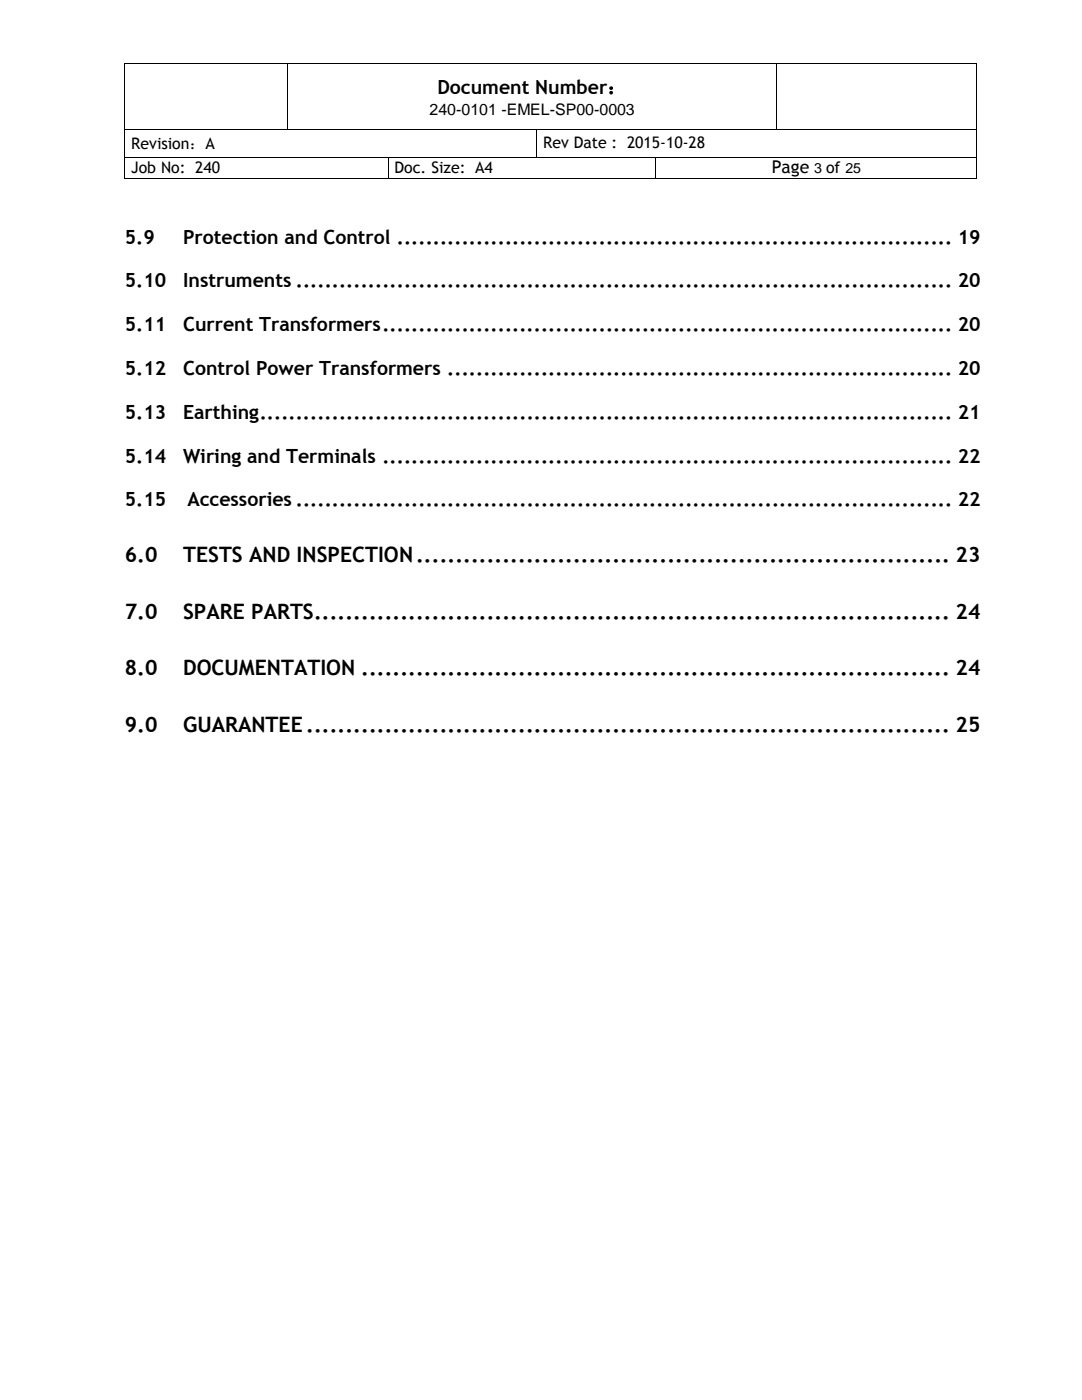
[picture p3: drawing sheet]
<svg xmlns="http://www.w3.org/2000/svg" width="216mm" height="279mm" viewBox="0 0 216 279" stroke-linecap="round" stroke-linejoin="round" font-family="sans-serif">
<defs><g id="words">
<g font-size="4.2">
<text x="24.9" y="112.2">6.0</text>
<text x="36.5" y="112.2">TESTS AND INSPECTION.................................................................... 23</text>
<text x="24.9" y="123.5">7.0</text>
<text x="36.5" y="123.5">SPARE PARTS................................................................................. 24</text>
<text x="24.9" y="134.8">8.0</text>
<text x="36.5" y="134.8">DOCUMENTATION ........................................................................... 24</text>
<text x="24.9" y="146">9.0</text>
<text x="36.5" y="146">GUARANTEE.................................................................................. 25</text>
</g>
<g font-size="3.9">
<text x="87.3" y="18.7">Document Number：</text>
<text x="24.9" y="48.6">5.9</text>
<text x="36.5" y="48.6">Protection and Control ............................................................................. 19</text>
<text x="24.9" y="57.3">5.10</text>
<text x="36.5" y="57.3">Instruments ........................................................................................... 20</text>
<text x="24.9" y="66.1">5.11</text>
<text x="36.5" y="66.1">Current Transformers............................................................................... 20</text>
<text x="24.9" y="74.8">5.12</text>
<text x="36.5" y="74.8">Control Power Transformers ...................................................................... 20</text>
<text x="24.9" y="83.5">5.13</text>
<text x="36.5" y="83.5">Earthing................................................................................................ 21</text>
<text x="24.9" y="92.3">5.14</text>
<text x="36.5" y="92.3">Wiring and Terminals ............................................................................... 22</text>
<text x="24.9" y="101">5.15</text>
<text x="37.4" y="101">Accessories ........................................................................................... 22</text>
</g>
<text font-size="3.5" x="154" y="34.6">Page</text>
<g font-size="3.2">
<text x="85.7" y="22.9">240-0101 -EMEL-SP00-0003</text>
<text x="26.2" y="29.7">Revision：A</text>
<text x="108.4" y="29.6">Rev Date : 2015-10-28</text>
<text x="26.2" y="34.5">Job No: 240</text>
<text x="78.7" y="34.5">Doc. Size: A4</text>
</g>
<text font-size="2.8" x="162.5" y="34.6">3 of 25</text>
</g></defs>
<g fill="#000">
<path d="M24.8 12.5h.2v.2h-.2z" fill-rule="evenodd"/>
<path d="M24.8 12.5h.2v.2h-.2z" fill-rule="evenodd"/>
<path d="M57.3 12.5h.2v.2h-.2z" fill-rule="evenodd"/>
<path d="M154.8 12.5h.2v.2h-.2z" fill-rule="evenodd"/>
<path d="M194.9 12.5h.1v.2h-.1z" fill-rule="evenodd"/>
<path d="M194.9 12.5h.1v.2h-.1z" fill-rule="evenodd"/>
<path d="M24.8 25.7h.2v.2h-.2z" fill-rule="evenodd"/>
<path d="M24.8 31.3h.2v.2h-.2z" fill-rule="evenodd"/>
<path d="M24.8 35.6h.2v.2h-.2z" fill-rule="evenodd"/>
<path d="M24.8 35.6h.2v.2h-.2z" fill-rule="evenodd"/>
<path d="M57.3 25.7h.2v.2h-.2z" fill-rule="evenodd"/>
<path d="M77.4 31.3h.1v.2h-.1z" fill-rule="evenodd"/>
<path d="M77.4 35.6h.1v.2h-.1z" fill-rule="evenodd"/>
<path d="M107 25.7h.2v.2h-.2z" fill-rule="evenodd"/>
<path d="M107 31.3h.2v.2h-.2z" fill-rule="evenodd"/>
<path d="M130.7 31.3h.1v.2h-.1z" fill-rule="evenodd"/>
<path d="M130.7 35.6h.1v.2h-.1z" fill-rule="evenodd"/>
<path d="M154.8 25.7h.2v.2h-.2z" fill-rule="evenodd"/>
<path d="M194.9 25.7h.1v.2h-.1z" fill-rule="evenodd"/>
<path d="M194.9 31.3h.1v.2h-.1z" fill-rule="evenodd"/>
<path d="M194.9 35.6h.1v.2h-.1z" fill-rule="evenodd"/>
<path d="M194.9 35.6h.1v.2h-.1z" fill-rule="evenodd"/>
</g>
<g fill="none" stroke="#000" stroke-width=".2">
<path d="M24.9 12.7v13M25 12.6h32.3M57.4 12.7v13M57.5 12.6h97.3M154.9 12.7v13M155 12.6h39.9M194.9 12.7v13M24.9 25.9v5.4M24.9 31.5v4.1M25 25.8h32.3M25 31.4h52.4M25 35.7h52.4"/>
<path d="M57.5 25.8h49.5M77.4 31.5v4.1M77.5 31.4h29.5M77.5 35.7h53.2M107.1 25.9v5.4M107.2 25.8h47.6M107.2 31.4h23.5M130.8 31.5v4.1M130.8 31.4h64.1M130.8 35.7h64.1M155 25.8h39.9M194.9 25.9v5.4"/>
<path d="M194.9 31.5v4.1"/>
</g>
<path d="M24.4 147.2h171.9v4.9h-171.9z" fill-rule="evenodd" fill="#fff"/>
<use href="#words"/>
</svg>
